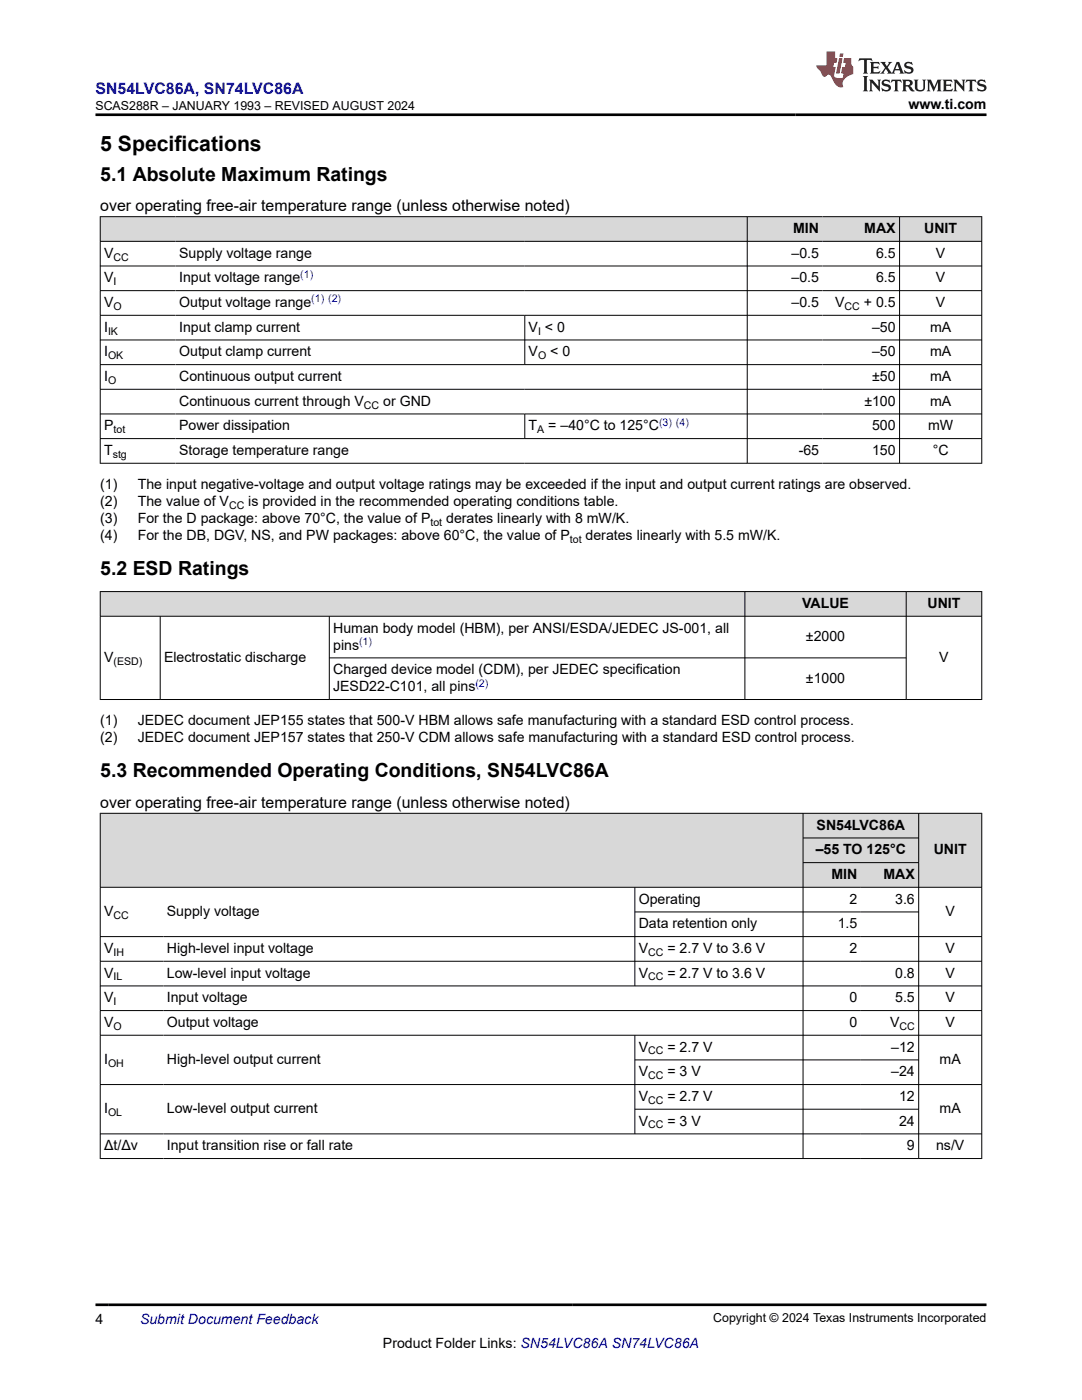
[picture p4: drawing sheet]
<svg xmlns="http://www.w3.org/2000/svg" width="216mm" height="279mm" viewBox="0 0 216 279" stroke-linecap="round" stroke-linejoin="round" font-family="sans-serif">
<defs><g id="words">
<text font-size="4.2" x="20" y="30.2">5 Specifications</text>
<g font-size="3.9">
<text x="20" y="36">5.1 Absolute Maximum Ratings</text>
<text x="20" y="114.7">5.2 ESD Ratings</text>
<text x="20" y="155.1">5.3 Recommended Operating Conditions, SN54LVC86A</text>
</g>
<text font-size="3.2" fill="#00f" x="19.1" y="18.7">SN54LVC86A, SN74LVC86A</text>
<g font-size="3.2">
<text x="20" y="42.2">over operating free-air temperature range (unless otherwise noted)</text>
<text x="20" y="161.3">over operating free-air temperature range (unless otherwise noted)</text>
</g>
<g font-size="2.8">
<text x="181.3" y="21.8">www.ti.com</text>
<text x="158.3" y="46.5">MIN</text>
<text x="172.5" y="46.5">MAX</text>
<text x="184.4" y="46.5">UNIT</text>
<text x="20.8" y="51.4">V</text>
<text x="35.8" y="51.4">Supply voltage range</text>
<text x="158" y="51.4">–0.5</text>
<text x="174.8" y="51.4">6.5</text>
<text x="186.8" y="51.4">V</text>
<text x="20.8" y="56.4">V</text>
<text x="35.8" y="56.4">Input voltage range</text>
<text x="158" y="56.4">–0.5</text>
<text x="174.8" y="56.4">6.5</text>
<text x="186.8" y="56.4">V</text>
<text x="20.8" y="61.3">V</text>
<text x="35.8" y="61.3">Output voltage range</text>
<text x="158" y="61.3">–0.5</text>
<text x="166.7" y="61.3">V</text>
<text x="172.4" y="61.3">+ 0.5</text>
<text x="186.8" y="61.3">V</text>
<text x="20.8" y="66.2">I</text>
<text x="20.8" y="71.1">I</text>
<text x="35.8" y="66.2">Input clamp current</text>
<text x="35.8" y="71.1">Output clamp current</text>
<text x="105.5" y="66.2">V &lt; 0</text>
<text x="105.5" y="71.1">V</text>
<text x="109.8" y="71.1">&lt; 0</text>
<text x="174" y="66.2">–50</text>
<text x="174" y="71.1">–50</text>
<text x="185.6" y="66.2">mA</text>
<text x="185.6" y="71.1">mA</text>
<text x="20.8" y="76">I</text>
<text x="35.8" y="76">Continuous output current</text>
<text x="174" y="76">±50</text>
<text x="185.6" y="76">mA</text>
<text x="35.8" y="81">Continuous current through V</text>
<text x="76.5" y="81">or GND</text>
<text x="172.5" y="81">±100</text>
<text x="185.6" y="81">mA</text>
<text x="20.8" y="85.9">P</text>
<text x="35.8" y="85.9">Power dissipation</text>
<text x="105.5" y="85.9">T</text>
<text x="109.4" y="85.9">= –40°C to 125°C</text>
<text x="174" y="85.9">500</text>
<text x="185.2" y="85.9">mW</text>
<text x="20.8" y="90.8">T</text>
<text x="35.8" y="90.8">Storage temperature range</text>
<text x="159.4" y="90.8">-65</text>
<text x="174" y="90.8">150</text>
<text x="186.1" y="90.8">°C</text>
<text x="20" y="97.6">(1)</text>
<text x="20" y="101">(2)</text>
<text x="27.5" y="97.6">The input negative-voltage and output voltage ratings may be exceeded if the input and output current ratings are observed.</text>
<text x="27.5" y="101">The value of V</text>
<text x="49.5" y="101">is provided in the recommended operating conditions table.</text>
<text x="20" y="104.4">(3)</text>
<text x="20" y="107.8">(4)</text>
<text x="27.5" y="107.8">For the DB, DGV, NS, and PW packages: above 60°C, the value of P</text>
<text x="27.5" y="104.4">For the D package: above 70°C, the value of P</text>
<text x="89" y="104.4">derates linearly with 8 mW/K.</text>
<text x="116.8" y="107.8">derates linearly with 5.5 mW/K.</text>
<text x="160" y="121.3">VALUE</text>
<text x="185.1" y="121.3">UNIT</text>
<text x="66.5" y="126.3">Human body model (HBM), per ANSI/ESDA/JEDEC JS-001, all</text>
<text x="66.5" y="129.6">pins</text>
<text x="160.8" y="128">±2000</text>
<text x="20.8" y="132.1">V</text>
<text x="32.7" y="132.1">Electrostatic discharge</text>
<text x="66.5" y="134.6">Charged device model (CDM), per JEDEC specification</text>
<text x="66.5" y="138">JESD22-C101, all pins</text>
<text x="160.8" y="136.3">±1000</text>
<text x="187.4" y="132.1">V</text>
<text x="20" y="144.8">(1)</text>
<text x="20" y="148.1">(2)</text>
<text x="27.5" y="144.8">JEDEC document JEP155 states that 500-V HBM allows safe manufacturing with a standard ESD control process.</text>
<text x="27.5" y="148.1">JEDEC document JEP157 states that 250-V CDM allows safe manufacturing with a standard ESD control process.</text>
<text x="162.9" y="165.6">SN54LVC86A</text>
<text x="162.8" y="170.5">–55 TO 125°C</text>
<text x="186.3" y="170.5">UNIT</text>
<text x="165.9" y="175.4">MIN</text>
<text x="176.3" y="175.4">MAX</text>
<text x="20.8" y="182.8">V</text>
<text x="33.3" y="182.8">Supply voltage</text>
<text x="127.4" y="180.4">Operating</text>
<text x="127.4" y="185.3">Data retention only</text>
<text x="167.1" y="185.3">1.5</text>
<text x="169.5" y="180.4">2</text>
<text x="178.6" y="180.4">3.6</text>
<text x="188.7" y="182.8">V</text>
<text x="20.8" y="190.2">V</text>
<text x="33.3" y="190.2">High-level input voltage</text>
<text x="127.4" y="190.2">V</text>
<text x="133.2" y="190.2">= 2.7 V to 3.6 V</text>
<text x="169.5" y="190.2">2</text>
<text x="188.7" y="190.2">V</text>
<text x="20.8" y="195.1">V</text>
<text x="33.3" y="195.1">Low-level input voltage</text>
<text x="127.4" y="195.1">V</text>
<text x="133.2" y="195.1">= 2.7 V to 3.6 V</text>
<text x="178.6" y="195.1">0.8</text>
<text x="188.7" y="195.1">V</text>
<text x="20.8" y="200">V</text>
<text x="33.3" y="200">Input voltage</text>
<text x="169.5" y="200">0</text>
<text x="178.6" y="200">5.5</text>
<text x="188.7" y="200">V</text>
<text x="20.8" y="205">V</text>
<text x="33.3" y="205">Output voltage</text>
<text x="127.4" y="209.9">V</text>
<text x="133.2" y="209.9">= 2.7 V</text>
<text x="169.5" y="205">0</text>
<text x="177.6" y="205">V</text>
<text x="177.8" y="209.9">–12</text>
<text x="188.7" y="205">V</text>
<text x="20.8" y="212.3">I</text>
<text x="33.3" y="212.3">High-level output current</text>
<text x="127.4" y="214.8">V</text>
<text x="133.2" y="214.8">= 3 V</text>
<text x="177.8" y="214.8">–24</text>
<text x="187.5" y="212.3">mA</text>
<text x="127.4" y="219.7">V</text>
<text x="133.2" y="219.7">= 2.7 V</text>
<text x="179.4" y="219.7">12</text>
<text x="20.8" y="222.2">I</text>
<text x="33.3" y="222.2">Low-level output current</text>
<text x="127.4" y="224.6">V</text>
<text x="133.2" y="224.6">= 3 V</text>
<text x="179.4" y="224.6">24</text>
<text x="187.5" y="222.2">mA</text>
<text x="20.8" y="229.6">Δt/Δv</text>
<text x="33.3" y="229.6">Input transition rise or fall rate</text>
<text x="181" y="229.6">9</text>
<text x="186.8" y="229.6">ns/V</text>
<text x="19.1" y="264.2">4</text>
<text x="76.4" y="269">Product Folder Links: SN54LVC86A SN74LVC86A</text>
</g>
<text font-size="2.8" fill="#00f" x="27.9" y="264.2">Submit Document Feedback</text>
<g font-size="2.5">
<text x="19" y="21.9">SCAS288R – JANUARY 1993 – REVISED AUGUST 2024</text>
<text x="142.3" y="263.9">Copyright © 2024 Texas Instruments Incorporated</text>
</g>
<g font-size="2.1">
<text x="22.6" y="52">CC</text>
<text x="22.6" y="56.9">I</text>
<text x="22.6" y="61.8">O</text>
<text x="168.5" y="61.8">CC</text>
<text x="21.6" y="66.8">IK</text>
<text x="21.6" y="71.7">OK</text>
<text x="107.4" y="66.8">I</text>
<text x="107.4" y="71.7">O</text>
<text x="21.6" y="76.6">O</text>
<text x="72.6" y="81.5">CC</text>
<text x="22.6" y="86.4">tot</text>
<text x="107.2" y="86.4">A</text>
<text x="22.5" y="91.4">stg</text>
<text x="45.7" y="101.6">CC</text>
<text x="85.9" y="104.9">tot</text>
<text x="113.7" y="108.3">tot</text>
<text x="22.6" y="132.7">(ESD)</text>
<text x="22.6" y="183.4">CC</text>
<text x="22.6" y="190.8">IH</text>
<text x="129.3" y="190.8">CC</text>
<text x="22.6" y="195.7">IL</text>
<text x="129.3" y="195.7">CC</text>
<text x="22.6" y="200.6">I</text>
<text x="22.6" y="205.5">O</text>
<text x="179.5" y="205.5">CC</text>
<text x="21.6" y="212.9">OH</text>
<text x="129.3" y="210.4">CC</text>
<text x="129.3" y="215.4">CC</text>
<text x="129.3" y="220.3">CC</text>
<text x="21.6" y="222.7">OL</text>
<text x="129.3" y="225.2">CC</text>
</g>
<g font-size="2.1" fill="#00f">
<text x="59.9" y="55.4">(1)</text>
<text x="62.1" y="60.3">(1) (2)</text>
<text x="131.5" y="84.9">(3) (4)</text>
<text x="71.7" y="128.7">(1)</text>
<text x="94.9" y="137">(2)</text>
</g>
</g></defs>
<g fill="#d8d8d8">
<path d="M20 43.2h175.9v5h-175.9z" fill-rule="evenodd"/>
<path d="M20.1 43.3h14.9v4.8h-14.9z" fill-rule="evenodd"/>
<path d="M35 43.3h69.7v4.8h-69.7z" fill-rule="evenodd"/>
<path d="M104.7 43.3h44.3v4.8h-44.3z" fill-rule="evenodd"/>
<path d="M149.2 43.3h15v4.8h-15z" fill-rule="evenodd"/>
<path d="M164.2 43.3h15.2v4.8h-15.2z" fill-rule="evenodd"/>
<path d="M179.6 43.3h16.2v4.8h-16.2z" fill-rule="evenodd"/>
</g>
<g fill="none" stroke="#000" stroke-width=".2">
<path d="M19.9 43.2h176.1M19.9 48.2h176.1M19.9 53.1h176.1M19.9 58h176.1M20 43.2v49.3M149.1 43.2v49.3M179.5 43.2v49.3M195.9 43.2v49.3M19.9 62.9h176.1M19.9 67.8h176.1M19.9 72.8h176.1M19.9 77.7h176.1"/>
<path d="M104.7 62.9v9.9M19.9 82.6h176.1M19.9 87.5h176.1M19.9 92.5h176.1M104.7 82.6v5"/>
</g>
<g fill="#d8d8d8">
<path d="M20 118.1h175.9v4.9h-175.9z" fill-rule="evenodd"/>
<path d="M20.1 118.1h128.5v4.8h-128.5z" fill-rule="evenodd"/>
<path d="M148.7 118.1h32.1v4.8h-32.1z" fill-rule="evenodd"/>
<path d="M180.9 118.1h14.9v4.8h-14.9z" fill-rule="evenodd"/>
</g>
<path d="M19.9 118.1h176.1M20 118v21.7M148.6 118v21.7M180.8 118v21.7M195.9 118v21.7M19.9 123h176.1M19.9 139.6h176.1M32 123v16.7M65.7 123v16.7M65.7 131.3h115.2" fill="none" stroke="#000" stroke-width=".2"/>
<g fill="#d8d8d8">
<path d="M20 162.3h175.9v4.9h-175.9z" fill-rule="evenodd"/>
<path d="M20.1 162.4h140.1v14.6h-140.1z" fill-rule="evenodd"/>
<path d="M160.3 162.4h23v4.8h-23z" fill-rule="evenodd"/>
<path d="M183.4 162.4h12.4v14.6h-12.4z" fill-rule="evenodd"/>
<path d="M160.3 167.3h23v4.8h-23z" fill-rule="evenodd"/>
<path d="M160.3 172.2h11.5v4.8h-11.5z" fill-rule="evenodd"/>
<path d="M171.8 172.2h11.5v4.8h-11.5z" fill-rule="evenodd"/>
</g>
<g fill="none" stroke="#000" stroke-width=".2">
<path d="M19.9 162.3h176.1M19.9 177.1h176.1M20 162.3v69M126.7 177.1v19.7M160.2 162.3v69M160.2 167.2h23.2M160.2 172.2h23.2M183.3 162.3v69M195.9 162.3v69M19.9 186.9h176.1M19.9 191.8h176.1M19.9 196.8h176.1"/>
<path d="M126.7 182h56.7M19.9 201.7h176.1M19.9 206.6h176.1M19.9 216.4h176.1M126.7 206.6v19.8M126.7 211.5h56.7M19.9 226.3h176.1M19.9 231.2h176.1M126.7 221.4h56.7"/>
</g>
<path d="M171.5 11.6l-.2 .6 .5-.2h.6v.1v2.2l-.2 .4h1l-.2-.4v-2.2v-.1h.5l.6 .2-.2-.6zM173.6 12.4l.2 .3v1.6l-.2 .4h1.9l.1-.6a1.08 1.08 0 0 1-1.3 .2v-.7h.6l.4 .2v-.7l-.4 .2h-.6v-.5l.2-.2a1 1 0 0 1 1 .3l-.1-.5zM175.7 12.4l.9 1.1-1 1.2h.9l-.2-.2 .5-.8 .4 .8-.2 .2h1.6l-.2-.2 .2-.5h.9l.1 .5-.1 .2h.9l-.2-.4-.8-1.9h-.5l-.9 2.1-.9-1.1 .9-1h-.8l.2 .2-.4 .6-.4-.6 .2-.2zM179 12.8l.4 1h-.7zM180.7 12.5a.65 .65 0 0 0-.2 .7 .65 .65 0 0 0 .6 .5l.6 .1 .1 .3a.79 .79 0 0 1-.7 .4 .79 .79 0 0 1-.7-.5l.1 .7 .2-.1a.93 .93 0 0 0 1.1 0 .93 .93 0 0 0 .4-.9 1.46 1.46 0 0 0-1.2-.6l-.1-.3a1.09 1.09 0 0 1 1.2 .2l-.2-.6-.1 .1-.5-.2zM172.2 15.2l.2 .4v2.2l-.2 .4h1l-.2-.4v-2.2l.2-.4zM173.4 15.9l.2 .4v1.5l-.2 .4h.8l-.3-.4 .1-1.3 1.6 1.8v-2l.2-.4h-.7l.1 .2 .1 1.1-1.2-1.3zM176.2 16a.65 .65 0 0 0-.2 .8 .65 .65 0 0 0 .6 .4l.6 .2 .1 .2a.79 .79 0 0 1-.7 .4 .79 .79 0 0 1-.7-.5l.1 .7 .2-.1a.93 .93 0 0 0 1.1 .1 .93 .93 0 0 0 .4-1 1.46 1.46 0 0 0-1.2-.5l-.1-.4a1.09 1.09 0 0 1 1.2 .2l-.1-.6-.2 .1-.5-.1zM177.9 15.9l-.1 .6a.63 .63 0 0 1 .8-.3v1.6l-.3 .4h1l-.2-.4v-1.6a.66 .66 0 0 1 .8 .3l-.1-.6zM180 15.9l.2 .4v1.5l-.2 .4h1l-.2-.2-.1-.7h.5l.1 .2a.79 .79 0 0 0 1.2 .6l-1-.9a.61 .61 0 0 0 .6-.6 .61 .61 0 0 0-.5-.7zM180.8 16.2h.1a.47 .47 0 0 1 .5 .1 .47 .47 0 0 1 .1 .5l-.1 .1-.7 .1zM182.3 15.9l.2 .2a2.27 2.27 0 0 0 .4 2 1.04 1.04 0 0 0 1.7-.7v-1.3l.2-.2h-.8l.2 .4v1.1a.6 .6 0 0 1-.6 .6 .6 .6 0 0 1-.6-.6v-1.1l.3-.4zM184.9 15.9l.2 .4v1.5l-.2 .4h.8l-.3-.4v-1.4l.9 1.9 .9-1.9v1.4l-.3 .4h1l-.2-.4v-1.5l.2-.4h-.8l-.7 1.5-.6-1.5zM188.1 15.9l.2 .4v1.5l-.2 .4h1.9l.1-.6a1.09 1.09 0 0 1-1.3 .2v-.7h.6l.4 .2v-.6l-.4 .2h-.6v-.6l.2-.1a1.01 1.01 0 0 1 1 .3l-.1-.6zM190.2 15.9l.3 .4v1.5l-.3 .4h.8l-.2-.4v-1.3l1.6 1.8v-2l.2-.4h-.7l.2 .2v1.1l-1.2-1.3zM192.8 15.9l-.1 .6a.63 .63 0 0 1 .8-.3v1.6l-.3 .4h1l-.2-.4v-1.6a.66 .66 0 0 1 .8 .3l-.1-.6zM195.2 16a.65 .65 0 0 0-.2 .8 .65 .65 0 0 0 .6 .4l.6 .2 .2 .2a.79 .79 0 0 1-.7 .4 .79 .79 0 0 1-.7-.5l.1 .7 .2-.1a.93 .93 0 0 0 1 .1 .93 .93 0 0 0 .5-1 1.46 1.46 0 0 0-1.3-.5v-.4a1.09 1.09 0 0 1 1.2 .2l-.2-.6-.2 .1-.5-.1z" fill="#231f20"/>
<path d="M164.9 10.3v2.7h-2l.1 .4 .8 1a.95 .95 0 0 0 1 .9 .59 .59 0 0 1 .5-.4 .59 .59 0 0 1 .5 .3l.4 .8a1.59 1.59 0 0 0 2.1 1.4 1.61 1.61 0 0 1 1-2.3l1-.3-.1-1.5a1.59 1.59 0 0 1-.3-1.7h-1.5l-.2 .9h.6l-.2 .9h-.5l-.2 .9v.3l.4 .1-.1 .9h-.7a.73 .73 0 0 1-1-.7l.3-1.5h-.5l.1-.9h.5l.2-.9h-.5v-1.3zM167.4 11.6l-.6 3.1h.7l.6-3.1zM167.6 10.7l-.1 .6h.7l.1-.6z" fill="#ed1c24"/>
<path d="M19.1 22.9h177.8M19.1 260.4h177.8" fill="none" stroke="#000" stroke-width=".53"/>
<use href="#words"/>
</svg>
